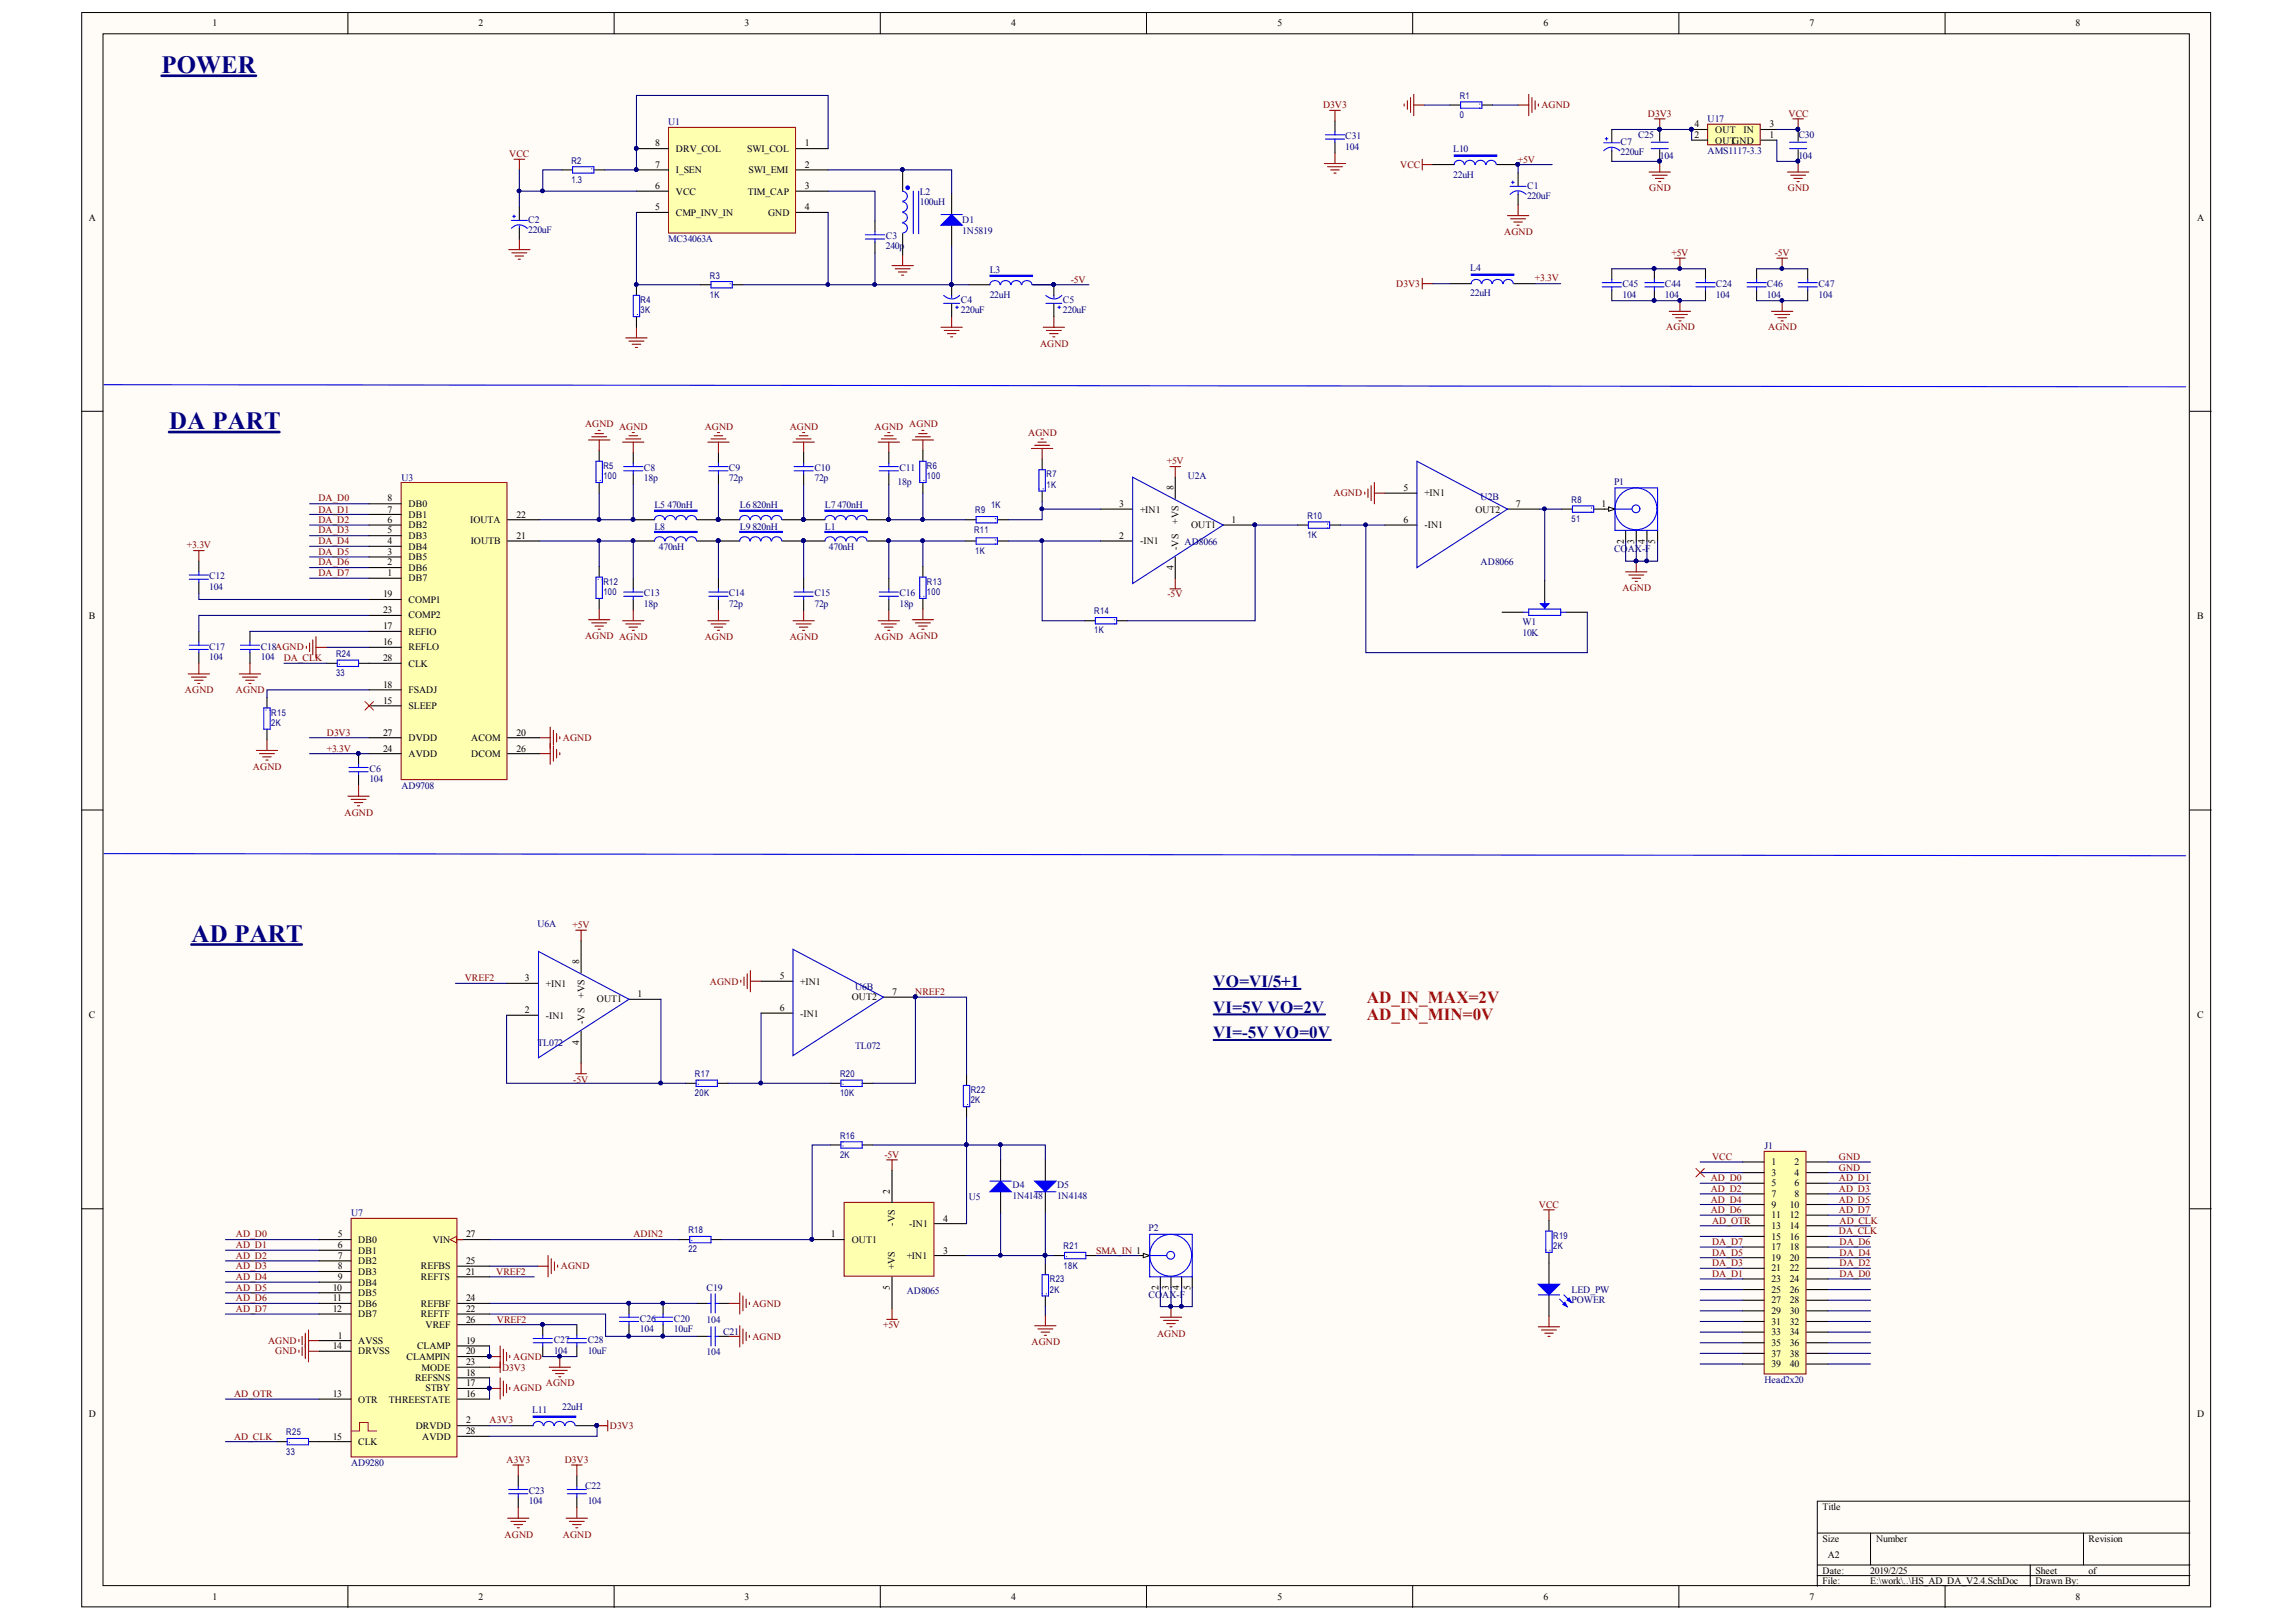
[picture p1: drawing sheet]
<svg xmlns="http://www.w3.org/2000/svg" width="297mm" height="210mm" viewBox="0 0 297 210" stroke-linecap="round" stroke-linejoin="round" font-family="sans-serif">
<defs><g id="words">
<g font-size="3.2" fill="#000080">
<text x="20.9" y="9.5">POWER</text>
<text x="21.9" y="55.5">DA PART</text>
<text x="24.8" y="121.8">AD PART</text>
</g>
<g font-size="2.2" fill="#000080">
<text x="157" y="127.8">VO=VI/5+1</text>
<text x="157" y="131.1">VI=5V VO=2V</text>
<text x="157" y="134.4">VI=-5V VO=0V</text>
</g>
<g font-size="2.2" fill="#f00">
<text x="176.8" y="132">AD_IN_MIN=0V</text>
<text x="176.8" y="129.8">AD_IN_MAX=2V</text>
</g>
<g font-size="1.3">
<text x="27.5" y="3.4">1</text>
<text x="61.9" y="3.4">2</text>
<text x="96.3" y="3.4">3</text>
<text x="130.8" y="3.4">4</text>
<text x="165.3" y="3.4">5</text>
<text x="199.7" y="3.4">6</text>
<text x="234.1" y="3.4">7</text>
<text x="268.5" y="3.4">8</text>
<text x="219.2" y="17.8">2</text>
<text x="219.2" y="16.5">4</text>
<text x="221.9" y="17.2">OUT</text>
<text x="225.6" y="17.2">IN</text>
<text x="228.9" y="17.8">1</text>
<text x="228.9" y="16.5">3</text>
<text x="84.7" y="21.7">7</text>
<text x="84.7" y="18.9">8</text>
<text x="87.4" y="22.4">I_SEN</text>
<text x="87.4" y="19.7">DRV_COL</text>
<text x="96.7" y="19.7">SWI_COL</text>
<text x="96.8" y="22.4">SWI_EMI</text>
<text x="104.1" y="18.9">1</text>
<text x="104.1" y="21.7">2</text>
<text x="221.9" y="18.6">OUTGND</text>
<text x="11.5" y="28.6">A</text>
<text x="84.7" y="27.2">5</text>
<text x="84.7" y="24.5">6</text>
<text x="87.4" y="27.9">CMP_INV_IN</text>
<text x="87.4" y="25.2">VCC</text>
<text x="96.8" y="25.2">TIM_CAP</text>
<text x="99.4" y="27.9">GND</text>
<text x="104.1" y="24.5">3</text>
<text x="104.1" y="27.2">4</text>
<text x="284.2" y="28.6">A</text>
<text x="50.2" y="64.9">8</text>
<text x="52.9" y="65.6">DB0</text>
<text x="144.8" y="65.6">3</text>
<text x="151.8" y="63.4" transform="rotate(-90 151.8 63.4)">8</text>
<text x="181.6" y="63.5">5</text>
<text x="184.3" y="64.2">+IN1</text>
<text x="196.1" y="65.6">7</text>
<text x="207.2" y="65.6">1</text>
<text x="50.2" y="66.3">7</text>
<text x="50.2" y="67.7">6</text>
<text x="50.2" y="69">5</text>
<text x="50.2" y="70.4">4</text>
<text x="50.2" y="71.8">3</text>
<text x="52.9" y="67">DB1</text>
<text x="52.9" y="68.4">DB2</text>
<text x="52.9" y="69.7">DB3</text>
<text x="52.9" y="71.1">DB4</text>
<text x="60.8" y="67.7">IOUTA</text>
<text x="60.9" y="70.4">IOUTB</text>
<text x="66.8" y="67">22</text>
<text x="66.8" y="69.7">21</text>
<text x="144.8" y="69.7">2</text>
<text x="147.5" y="66.3">+IN1</text>
<text x="147.5" y="70.4">-IN1</text>
<text x="152.5" y="71.1" transform="rotate(-90 152.5 71.1)">-VS</text>
<text x="152.5" y="67.8" transform="rotate(-90 152.5 67.8)">+VS</text>
<text x="154.1" y="68.4">OUT1</text>
<text x="159.3" y="67.7">1</text>
<text x="181.6" y="67.7">6</text>
<text x="184.3" y="68.4">-IN1</text>
<text x="190.9" y="66.3">OUT2</text>
<text x="210.1" y="70.4" transform="rotate(-90 210.1 70.4)">2</text>
<text x="211.4" y="70.4" transform="rotate(-90 211.4 70.4)">3</text>
<text x="212.8" y="70.4" transform="rotate(-90 212.8 70.4)">4</text>
<text x="214.1" y="70.4" transform="rotate(-90 214.1 70.4)">5</text>
<text x="49.6" y="77.3">19</text>
<text x="50.2" y="73.2">2</text>
<text x="50.2" y="74.5">1</text>
<text x="52.9" y="72.5">DB5</text>
<text x="52.9" y="73.9">DB6</text>
<text x="52.9" y="75.2">DB7</text>
<text x="52.9" y="78">COMP1</text>
<text x="151.8" y="73.8" transform="rotate(-90 151.8 73.8)">4</text>
<text x="11.5" y="80.1">B</text>
<text x="49.6" y="79.3">23</text>
<text x="49.6" y="81.5">17</text>
<text x="49.6" y="83.5">16</text>
<text x="52.9" y="80">COMP2</text>
<text x="52.9" y="82.1">REFIO</text>
<text x="284.2" y="80.1">B</text>
<text x="49.6" y="85.6">28</text>
<text x="49.6" y="89">18</text>
<text x="52.9" y="84.2">REFLO</text>
<text x="52.9" y="86.3">CLK</text>
<text x="52.9" y="89.7">FSADJ</text>
<text x="49.6" y="91.1">15</text>
<text x="49.6" y="95.2">27</text>
<text x="52.9" y="91.8">SLEEP</text>
<text x="52.9" y="95.9">DVDD</text>
<text x="61" y="95.9">ACOM</text>
<text x="66.8" y="95.2">20</text>
<text x="49.6" y="97.3">24</text>
<text x="52.9" y="97.9">AVDD</text>
<text x="61" y="97.9">DCOM</text>
<text x="66.8" y="97.3">26</text>
<text x="74.9" y="124.8" transform="rotate(-90 74.9 124.8)">8</text>
<text x="11.5" y="131.7">C</text>
<text x="67.9" y="127">3</text>
<text x="67.9" y="131.1">2</text>
<text x="70.6" y="127.7">+IN1</text>
<text x="70.6" y="131.8">-IN1</text>
<text x="75.6" y="129.1" transform="rotate(-90 75.6 129.1)">+VS</text>
<text x="77.2" y="129.7">OUT1</text>
<text x="82.5" y="129">1</text>
<text x="100.9" y="126.7">5</text>
<text x="100.9" y="130.8">6</text>
<text x="103.5" y="127.4">+IN1</text>
<text x="103.5" y="131.6">-IN1</text>
<text x="110.2" y="129.4">OUT2</text>
<text x="115.4" y="128.8">7</text>
<text x="284.2" y="131.7">C</text>
<text x="74.9" y="135.2" transform="rotate(-90 74.9 135.2)">4</text>
<text x="75.6" y="132.5" transform="rotate(-90 75.6 132.5)">-VS</text>
<text x="115.1" y="154.5" transform="rotate(-90 115.1 154.5)">2</text>
<text x="229.2" y="150.8">1</text>
<text x="229.2" y="152.2">3</text>
<text x="229.2" y="153.5">5</text>
<text x="229.2" y="154.9">7</text>
<text x="232.1" y="150.8">2</text>
<text x="232.1" y="152.2">4</text>
<text x="232.1" y="153.5">6</text>
<text x="232.1" y="154.9">8</text>
<text x="43.7" y="160.1">5</text>
<text x="43.7" y="161.6">6</text>
<text x="46.3" y="160.8">DB0</text>
<text x="56" y="160.8">VIN</text>
<text x="60.3" y="160.1">27</text>
<text x="107.5" y="160.1">1</text>
<text x="110.2" y="160.8">OUT1</text>
<text x="115.8" y="158.6" transform="rotate(-90 115.8 158.6)">-VS</text>
<text x="117.6" y="158.8">-IN1</text>
<text x="122" y="158.1">4</text>
<text x="229.2" y="156.3">9</text>
<text x="229.2" y="157.7">11</text>
<text x="229.2" y="159">13</text>
<text x="229.2" y="160.5">15</text>
<text x="229.2" y="161.8">17</text>
<text x="231.6" y="156.3">10</text>
<text x="231.6" y="157.7">12</text>
<text x="231.6" y="159">14</text>
<text x="231.6" y="160.5">16</text>
<text x="231.6" y="161.8">18</text>
<text x="43" y="167">10</text>
<text x="43.7" y="162.9">7</text>
<text x="43.7" y="164.3">8</text>
<text x="43.7" y="165.6">9</text>
<text x="46.3" y="162.2">DB1</text>
<text x="46.3" y="163.6">DB2</text>
<text x="46.3" y="164.9">DB3</text>
<text x="46.3" y="166.4">DB4</text>
<text x="46.3" y="167.7">DB5</text>
<text x="54.5" y="164.3">REFBS</text>
<text x="54.5" y="165.6">REFTS</text>
<text x="60.3" y="163.6">25</text>
<text x="60.3" y="164.9">21</text>
<text x="115.1" y="167" transform="rotate(-90 115.1 167)">5</text>
<text x="115.8" y="164.3" transform="rotate(-90 115.8 164.3)">+VS</text>
<text x="117.3" y="162.9">+IN1</text>
<text x="122" y="162.2">3</text>
<text x="149.9" y="167" transform="rotate(-90 149.9 167)">2</text>
<text x="151.2" y="167" transform="rotate(-90 151.2 167)">3</text>
<text x="152.6" y="167" transform="rotate(-90 152.6 167)">4</text>
<text x="154" y="167" transform="rotate(-90 154 167)">5</text>
<text x="229.2" y="163.2">19</text>
<text x="229.2" y="164.5">21</text>
<text x="229.2" y="166">23</text>
<text x="229.2" y="167.3">25</text>
<text x="231.6" y="163.2">20</text>
<text x="231.6" y="164.5">22</text>
<text x="231.6" y="166">24</text>
<text x="231.6" y="167.3">26</text>
<text x="43" y="168.4">11</text>
<text x="43" y="169.8">12</text>
<text x="43.7" y="173.2">1</text>
<text x="46.3" y="169.1">DB6</text>
<text x="46.3" y="170.4">DB7</text>
<text x="46.3" y="173.9">AVSS</text>
<text x="54.5" y="169.1">REFBF</text>
<text x="54.5" y="170.4">REFTF</text>
<text x="55.1" y="171.9">VREF</text>
<text x="60.3" y="168.4">24</text>
<text x="60.3" y="169.8">22</text>
<text x="60.3" y="171.2">26</text>
<text x="60.3" y="173.9">19</text>
<text x="229.2" y="168.7">27</text>
<text x="229.2" y="170.1">29</text>
<text x="229.2" y="171.4">31</text>
<text x="229.2" y="172.8">33</text>
<text x="231.6" y="168.7">28</text>
<text x="231.6" y="170.1">30</text>
<text x="231.6" y="171.4">32</text>
<text x="231.6" y="172.8">34</text>
<text x="43" y="174.6">14</text>
<text x="46.3" y="175.2">DRVSS</text>
<text x="52.6" y="176">CLAMPIN</text>
<text x="53.7" y="178.7">REFSNS</text>
<text x="54" y="174.6">CLAMP</text>
<text x="54.5" y="177.4">MODE</text>
<text x="60.3" y="176.7">23</text>
<text x="60.3" y="175.2">20</text>
<text x="60.3" y="178">18</text>
<text x="60.3" y="179.4">17</text>
<text x="229.2" y="174.1">35</text>
<text x="229.2" y="175.6">37</text>
<text x="229.2" y="176.9">39</text>
<text x="231.6" y="174.1">36</text>
<text x="231.6" y="175.6">38</text>
<text x="231.6" y="176.9">40</text>
<text x="11.5" y="183.4">D</text>
<text x="43" y="180.8">13</text>
<text x="46.3" y="181.5">OTR</text>
<text x="50.3" y="181.5">THREESTATE</text>
<text x="53.8" y="184.9">DRVDD</text>
<text x="55.1" y="180.1">STBY</text>
<text x="60.3" y="184.2">2</text>
<text x="60.3" y="185.6">28</text>
<text x="60.3" y="180.8">16</text>
<text x="284.2" y="183.4">D</text>
<text x="43" y="186.3">15</text>
<text x="46.3" y="187">CLK</text>
<text x="54.6" y="186.3">AVDD</text>
<text x="235.8" y="195.4">Title</text>
<text x="235.8" y="199.5">Size</text>
<text x="235.8" y="203.6">Date:</text>
<text x="236.5" y="201.6">A2</text>
<text x="242" y="203.6">2019/2/25</text>
<text x="242.7" y="199.5">Number</text>
<text x="263.4" y="203.6">Sheet</text>
<text x="270.2" y="203.6">of</text>
<text x="270.2" y="199.5">Revision</text>
<text x="27.5" y="207.1">1</text>
<text x="61.9" y="207.1">2</text>
<text x="96.3" y="207.1">3</text>
<text x="130.8" y="207.1">4</text>
<text x="165.3" y="207.1">5</text>
<text x="199.7" y="207.1">6</text>
<text x="234.1" y="207.1">7</text>
<text x="235.8" y="205">File:</text>
<text x="242" y="205">E:\work\..\HS_AD_DA_V2.4.SchDoc</text>
<text x="263.4" y="205">Drawn By:</text>
<text x="268.5" y="207.1">8</text>
</g>
<g font-size="1.3" fill="#000080">
<text x="86.4" y="16.2">U1</text>
<text x="211.9" y="17.8">C25</text>
<text x="220.9" y="15.8">U17</text>
<text x="232.7" y="17.8">C30</text>
<text x="174" y="18">C31</text>
<text x="174" y="19.4">104</text>
<text x="188" y="19.7">L10</text>
<text x="188" y="23">22uH</text>
<text x="209.7" y="18.8">C7</text>
<text x="209.7" y="20.1">220uF</text>
<text x="214.7" y="20.6">104</text>
<text x="220.9" y="19.9">AMS1117-3.3</text>
<text x="232.7" y="20.6">104</text>
<text x="68.3" y="28.8">C2</text>
<text x="119" y="26.5">100uH</text>
<text x="119" y="25.2">L2</text>
<text x="124.5" y="28.9">D1</text>
<text x="197.6" y="24.4">C1</text>
<text x="197.6" y="25.8">220uF</text>
<text x="68.3" y="30.2">220uF</text>
<text x="86.4" y="31.4">MC34063A</text>
<text x="114.6" y="30.9">C3</text>
<text x="114.6" y="32.3">240p</text>
<text x="124.5" y="30.3">1N5819</text>
<text x="128" y="35.3">L3</text>
<text x="190.2" y="35.1">L4</text>
<text x="124.3" y="39.2">C4</text>
<text x="124.3" y="40.6">220uF</text>
<text x="128" y="38.5">22uH</text>
<text x="137.5" y="39.2">C5</text>
<text x="137.5" y="40.6">220uF</text>
<text x="190.2" y="38.4">22uH</text>
<text x="209.9" y="37.1">C45</text>
<text x="209.9" y="38.5">104</text>
<text x="215.4" y="37.1">C44</text>
<text x="215.4" y="38.5">104</text>
<text x="222" y="37.1">C24</text>
<text x="222" y="38.5">104</text>
<text x="228.6" y="37.1">C46</text>
<text x="228.6" y="38.5">104</text>
<text x="235.3" y="37.1">C47</text>
<text x="235.3" y="38.5">104</text>
<text x="51.9" y="62.2">U3</text>
<text x="83.3" y="60.9">C8</text>
<text x="83.3" y="62.3">18p</text>
<text x="84.7" y="65.7">L5</text>
<text x="86.3" y="65.7">470nH</text>
<text x="94.3" y="60.9">C9</text>
<text x="94.3" y="62.3">72p</text>
<text x="95.7" y="65.7">L6820nH</text>
<text x="105.4" y="60.9">C10</text>
<text x="105.4" y="62.3">72p</text>
<text x="106.7" y="65.7">L7470nH</text>
<text x="116.1" y="62.7">18p</text>
<text x="116.4" y="60.9">C11</text>
<text x="153.7" y="61.9">U2A</text>
<text x="191.6" y="64.6">U2B</text>
<text x="208.8" y="62.7">P1</text>
<text x="84.7" y="68.5">L8</text>
<text x="85.2" y="71.2">470nH</text>
<text x="95.7" y="68.5">L9820nH</text>
<text x="106.7" y="68.5">L1</text>
<text x="107.2" y="71.2">470nH</text>
<text x="153.2" y="70.6">AD8066</text>
<text x="208.8" y="71.4">CO</text>
<text x="210.6" y="71.4">AX-F</text>
<text x="27.1" y="75">C12</text>
<text x="27.1" y="76.4">104</text>
<text x="83.3" y="77.1">C13</text>
<text x="94.3" y="77.1">C14</text>
<text x="105.4" y="77.1">C15</text>
<text x="116.4" y="77.1">C16</text>
<text x="191.6" y="73.2">AD8066</text>
<text x="83.3" y="78.6">18p</text>
<text x="94.3" y="78.6">72p</text>
<text x="105.4" y="78.6">72p</text>
<text x="116.4" y="78.6">18p</text>
<text x="197" y="80.9">W1</text>
<text x="197" y="82.3">10K</text>
<text x="27.1" y="84.1">C17</text>
<text x="27.1" y="85.4">104</text>
<text x="33.7" y="84.1">C18AGND</text>
<text x="33.7" y="85.4">104</text>
<text x="47.8" y="99.9">C6</text>
<text x="47.8" y="101.2">104</text>
<text x="51.9" y="102.1">AD9708</text>
<text x="69.5" y="120">U6A</text>
<text x="110.6" y="128.1">U6B</text>
<text x="69.5" y="135.4">TL072</text>
<text x="110.6" y="135.8">TL072</text>
<text x="228.3" y="148.7">J1</text>
<text x="125.3" y="155.3">U5</text>
<text x="131" y="153.8">D4</text>
<text x="131" y="155.2">1N4148</text>
<text x="136.8" y="153.8">D5</text>
<text x="136.8" y="155.2">1N4148</text>
<text x="45.4" y="157.4">U7</text>
<text x="148.6" y="159.4">P2</text>
<text x="91.4" y="167">C19</text>
<text x="117.3" y="167.5">AD8065</text>
<text x="148.6" y="168">CO</text>
<text x="150.4" y="168">AX-F</text>
<text x="203.3" y="167.3">LED_PW</text>
<text x="71.6" y="173.8">C27</text>
<text x="76" y="173.8">C28</text>
<text x="82.8" y="171">C26</text>
<text x="82.8" y="172.4">104</text>
<text x="87.2" y="171">C20</text>
<text x="87.2" y="172.4">10uF</text>
<text x="91.4" y="171.2">104</text>
<text x="93.5" y="172.7">C21</text>
<text x="203.3" y="168.7">POWER</text>
<text x="71.6" y="175.2">104</text>
<text x="76" y="175.2">10uF</text>
<text x="91.4" y="175.4">104</text>
<text x="228.3" y="179">Head2x20</text>
<text x="68.8" y="182.8">L11</text>
<text x="72.7" y="182.4">22uH</text>
<text x="45.4" y="189.7">AD9280</text>
<text x="68.4" y="193.3">C23</text>
<text x="68.4" y="194.7">104</text>
<text x="75.7" y="192.7">C22</text>
<text x="76" y="194.7">104</text>
</g>
<g font-size="1.3" fill="#800000">
<text x="171.2" y="14">D3V3</text>
<text x="199.4" y="14">AGND</text>
<text x="213.2" y="15.1">D3V3</text>
<text x="231.4" y="15.1">VCC</text>
<text x="65.9" y="20.4">VCC</text>
<text x="181.2" y="21.7">VCC</text>
<text x="196.4" y="21">+5V</text>
<text x="213.4" y="24.8">GND</text>
<text x="231.3" y="24.8">GND</text>
<text x="194.6" y="30.4">AGND</text>
<text x="216.2" y="33.1">+5V</text>
<text x="229.6" y="33.1">-5V</text>
<text x="138.5" y="36.6">-5V</text>
<text x="180.6" y="37.1">D3V3</text>
<text x="198.6" y="36.4">+3.3V</text>
<text x="134.6" y="44.9">AGND</text>
<text x="215.6" y="42.8">AGND</text>
<text x="228.8" y="42.8">AGND</text>
<text x="75.7" y="55.3">AGND</text>
<text x="80.1" y="55.6">AGND</text>
<text x="91.2" y="55.6">AGND</text>
<text x="102.2" y="55.6">AGND</text>
<text x="113.2" y="55.6">AGND</text>
<text x="117.6" y="55.3">AGND</text>
<text x="133" y="56.4">AGND</text>
<text x="41.2" y="64.9">DA_D0</text>
<text x="151" y="60.1">+5V</text>
<text x="172.5" y="64.2">AGND</text>
<text x="24.2" y="71">+3.3V</text>
<text x="41.2" y="66.3">DA_D1</text>
<text x="41.2" y="67.7">DA_D2</text>
<text x="41.2" y="69">DA_D3</text>
<text x="41.2" y="70.4">DA_D4</text>
<text x="41.2" y="71.8">DA_D5</text>
<text x="41.2" y="73.2">DA_D6</text>
<text x="41.2" y="74.5">DA_D7</text>
<text x="151" y="77.3">-5V</text>
<text x="209.9" y="76.5">AGND</text>
<text x="75.7" y="82.6">AGND AGND</text>
<text x="91.2" y="82.8">AGND</text>
<text x="102.2" y="82.8">AGND</text>
<text x="113.2" y="82.8">AGND AGND</text>
<text x="23.9" y="89.7">AGND</text>
<text x="30.5" y="89.7">AGND</text>
<text x="36.7" y="85.6">DA_CLK</text>
<text x="42.3" y="95.2">D3V3</text>
<text x="72.8" y="95.9">AGND</text>
<text x="32.7" y="99.6">AGND</text>
<text x="42.3" y="97.3">+3.3V</text>
<text x="44.6" y="105.5">AGND</text>
<text x="74.1" y="120.1">+5V</text>
<text x="60.1" y="127">VREF2</text>
<text x="91.8" y="127.4">AGND</text>
<text x="118.4" y="128.8">NREF2</text>
<text x="74.2" y="140.1">-5V</text>
<text x="114.4" y="149.8">-5V</text>
<text x="221.3" y="152.9">AD_D0</text>
<text x="221.3" y="154.2">AD_D2</text>
<text x="221.3" y="155.6">AD_D4</text>
<text x="221.5" y="150.1">VCC</text>
<text x="237.9" y="151.5">GND</text>
<text x="237.9" y="150.1">GND</text>
<text x="237.9" y="152.9">AD_D1</text>
<text x="237.9" y="154.2">AD_D3</text>
<text x="237.9" y="155.6">AD_D5</text>
<text x="30.5" y="160.1">AD_D0</text>
<text x="30.5" y="161.6">AD_D1</text>
<text x="82" y="160.1">ADIN2</text>
<text x="199.1" y="156.3">VCC</text>
<text x="221.3" y="157">AD_D6</text>
<text x="221.5" y="158.3">AD_OTR</text>
<text x="221.5" y="161.1">DA_D7</text>
<text x="237.9" y="157">AD_D7</text>
<text x="237.9" y="159.7">DA_CLK</text>
<text x="238" y="158.3">AD_CLK</text>
<text x="238" y="161.1">DA_D6</text>
<text x="30.5" y="162.9">AD_D2</text>
<text x="30.5" y="164.3">AD_D3</text>
<text x="30.5" y="165.6">AD_D4</text>
<text x="30.5" y="167">AD_D5</text>
<text x="64.2" y="164.9">VREF2</text>
<text x="72.6" y="164.3">AGND</text>
<text x="141.8" y="162.2">SMA_IN 1</text>
<text x="221.5" y="165.3">DA_D1</text>
<text x="221.5" y="163.8">DA_D3</text>
<text x="221.5" y="162.5">DA_D5</text>
<text x="238" y="165.3">DA_D0</text>
<text x="238" y="163.8">DA_D2</text>
<text x="238" y="162.5">DA_D4</text>
<text x="30.5" y="168.4">AD_D6</text>
<text x="30.5" y="169.8">AD_D7</text>
<text x="34.7" y="173.9">AGND</text>
<text x="64.3" y="171.2">VREF2</text>
<text x="97.3" y="169.1">AGND</text>
<text x="97.3" y="173.4">AGND</text>
<text x="114.3" y="171.9">+5V</text>
<text x="149.7" y="173">AGND</text>
<text x="35.6" y="175.2">GND</text>
<text x="65" y="177.4">D3V3</text>
<text x="66.4" y="176">AGND</text>
<text x="70.6" y="179.4">AGND</text>
<text x="133.5" y="174.1">AGND</text>
<text x="30.3" y="180.8">AD_OTR</text>
<text x="63.3" y="184.2">A3V3</text>
<text x="66.4" y="180.1">AGND</text>
<text x="78.9" y="184.9">D3V3</text>
<text x="30.3" y="186.3">AD_CLK</text>
<text x="65.5" y="189.4">A3V3</text>
<text x="73.1" y="189.4">D3V3</text>
<text x="65.3" y="199">AGND</text>
<text x="72.8" y="199">AGND</text>
</g>
<g font-size="1.2" fill="#000080">
<text x="188.8" y="12.8">R1</text>
<text x="188.8" y="15.3">0</text>
<text x="73.9" y="21.2">R2</text>
<text x="73.9" y="23.7">1.3</text>
<text x="82.9" y="39.2">R4</text>
<text x="82.9" y="40.6">3K</text>
<text x="91.8" y="36.1">R3</text>
<text x="91.8" y="38.5">1K</text>
<text x="78.1" y="60.7">R5</text>
<text x="78.1" y="62">100</text>
<text x="119.9" y="60.7">R6</text>
<text x="119.9" y="62">100</text>
<text x="128.2" y="65.7">1K</text>
<text x="135.4" y="61.8">R7</text>
<text x="135.4" y="63.1">1K</text>
<text x="203.3" y="65.1">R8</text>
<text x="126" y="69">R11</text>
<text x="126.2" y="66.4">R9</text>
<text x="126.2" y="71.7">1K</text>
<text x="169.1" y="67.2">R10</text>
<text x="169.1" y="69.6">1K</text>
<text x="203.3" y="67.5">51</text>
<text x="78.1" y="75.7">R12</text>
<text x="78.1" y="77.1">100</text>
<text x="119.9" y="75.7">R13</text>
<text x="119.9" y="77.1">100</text>
<text x="141.6" y="79.5">R14</text>
<text x="141.6" y="82">1K</text>
<text x="43.5" y="85">R24</text>
<text x="43.5" y="87.5">33</text>
<text x="35.1" y="92.6">R15</text>
<text x="35.1" y="94">2K</text>
<text x="89.9" y="139.4">R17</text>
<text x="89.9" y="141.9">20K</text>
<text x="108.7" y="139.4">R20</text>
<text x="108.7" y="141.9">10K</text>
<text x="125.6" y="141.4">R22</text>
<text x="125.6" y="142.8">2K</text>
<text x="108.7" y="147.4">R16</text>
<text x="108.7" y="149.8">2K</text>
<text x="89.1" y="159.6">R18</text>
<text x="137.6" y="161.6">R21</text>
<text x="200.9" y="160.3">R19</text>
<text x="200.9" y="161.6">2K</text>
<text x="89.1" y="162.1">22</text>
<text x="135.8" y="166">R23</text>
<text x="135.8" y="167.3">2K</text>
<text x="137.6" y="164.2">18K</text>
<text x="37" y="185.7">R25</text>
<text x="37" y="188.3">33</text>
</g>
</g></defs>
<g fill="#fffcf8" stroke="#000" stroke-width=".13">
<path d="M10.6 1.6h275.4v206.3h-275.4z"/>
<path d="M13.3 4.4h269.9v200.8h-269.9z"/>
</g>
<g fill="none" stroke="#000" stroke-width=".13">
<path d="M45 1.6v2.8M79.4 1.6v2.8M113.9 1.6v2.8M148.3 1.6v2.8M182.8 1.6v2.8M217.2 1.6v2.8M251.6 1.6v2.8M10.6 53.2h2.7M283.3 53.2h2.8M10.6 104.8h2.7M283.3 104.8h2.8M10.6 156.4h2.7"/>
<path d="M283.3 156.4h2.8M235.1 198.4h48.2M242 198.4v4.1M269.5 198.4v4.1M283.3 194.3h-48.2v11M45 205.3v2.7M79.4 205.3v2.7M113.9 205.3v2.7M148.3 205.3v2.7M182.8 205.3v2.7M217.2 205.3v2.7M235.1 202.5h48.2"/>
<path d="M235.1 203.9h48.2M251.6 205.3v2.7M262.7 202.5v2.8"/>
</g>
<g fill="none" stroke="#00f" stroke-width=".14">
<path d="M13.5 110.5l269.3 .2M108.8 147.8h2.7v.8h-2.7z"/>
<circle cx="151.5" cy="162.4" r=".51"/>
<circle cx="151.5" cy="162.4" r="2.71"/>
</g>
<path d="M157 128h11.3M157 131.3h14.4M157 134.6h15.2" fill="none" stroke="#000080" stroke-width=".25"/>
<path d="M107.4 148.2h1.4M111.5 148.2h1.4M147.4 162.5h1.3M154.2 165.2v1.4" fill="none" stroke="#000" stroke-width=".14"/>
<path d="M109.1 147.8v.8" fill="none" stroke="#00f" stroke-width=".13" stroke-dasharray="0 .5"/>
<path d="M114.7 150.1h1.4M115.4 150.1v1.4" fill="none" stroke="#800000" stroke-width=".14"/>
<path d="M24.8 122.2h14.2" fill="none" stroke="#000080" stroke-width=".34"/>
<path d="M147.9 162.2l.8 .3-.8 .3z" fill="#fffcf8"/>
<path d="M147.9 162.2l.8 .3-.8 .3z" fill="none" stroke="#000" stroke-width=".13"/>
<path d="M150.1 165.2v1.4M151.5 165.2v1.4M152.9 165.2v1.4" fill="none" stroke="#000" stroke-width=".14"/>
<path d="M148.7 159.7h5.5v5.5h-5.5zM148.7 162.5h2.2" fill="none" stroke="#00f" stroke-width=".14"/>
<path d="M109.2 155.6h11.6v9.6h-11.6z" fill="#ffffb0" stroke="#800000" stroke-width=".13"/>
<g fill="none" stroke="#000" stroke-width=".14">
<path d="M65.5 127.3h4.2M65.5 131.4h4.2M75.2 121.8v4.1M75.2 133.4v4.2M81.4 129.3h4.1M115.4 151.5v4.1M120.9 158.4h4.1M135.2 150.1v2.7M135.2 154.2v2.8M105.1 160.4h4.1M115.4 165.2v4.2M120.9 162.5h4.1"/>
<path d="M136.3 162.5h1.4M140.5 162.5h1.3"/>
</g>
<g fill="#000080" stroke="#000080" stroke-width=".13">
<circle cx="105" cy="160.4" r=".23"/>
<circle cx="151.5" cy="169" r=".23"/>
<circle cx="152.8" cy="169" r=".23"/>
</g>
<path d="M137.7 162.1h2.8v.8h-2.8z" fill="none" stroke="#00f" stroke-width=".14"/>
<path d="M138 162.1v.8" fill="none" stroke="#00f" stroke-width=".13" stroke-dasharray="0 .5"/>
<path d="M150.1 170.5h2.8M150.5 170.9h2M150.9 171.3h1.1M151.4 171.7h.2M151.5 169.1v1.4" fill="none" stroke="#800000" stroke-width=".14"/>
<path d="M150.1 166.6v2.5h1.4v-2.5M152.9 166.6v2.5M154.2 166.6v2.5h-2.7" fill="none" stroke="#000080" stroke-width=".14"/>
<path d="M69.7 123.1l11.7 6.2-11.7 7.6z" fill="none" stroke="#0000bf" stroke-width=".14"/>
<path d="M133.9 152.8h2.7l-1.4 1.4z" fill="#00f"/>
<path d="M133.9 152.8h2.7l-1.4 1.4zM133.9 154.2h2.7M134.8 165h.9v2.7h-.9z" fill="none" stroke="#00f" stroke-width=".14"/>
<path d="M129.5 150.1v2.7M129.5 154.2v2.8M135.2 163.6v1.4M135.2 167.7v1.4" fill="none" stroke="#000" stroke-width=".14"/>
<path d="M134.8 167.4h.9" fill="none" stroke="#00f" stroke-width=".13" stroke-dasharray="0 .5"/>
<path d="M133.9 171.6h2.7M134.3 172h1.9M134.7 172.4h1.1M135.1 172.8h.3M135.2 170.2v1.4" fill="none" stroke="#800000" stroke-width=".14"/>
<path d="M135.2 169.1v1.1" fill="none" stroke="#000080" stroke-width=".14"/>
<path d="M128.1 154.2l1.4-1.4 1.3 1.4z" fill="#00f"/>
<g fill="none" stroke="#00f" stroke-width=".14">
<path d="M77.1 59.7h.8v2.7h-.8zM81.9 60v.4M92.9 60v.4M24.5 74.4h2.5M24.5 75h2.5M25.7 74v.4M25.7 75v.4M77.1 74.7h.8v2.7h-.8zM80.7 60.4h2.5M80.7 60.9h2.5M80.7 77.2h2.5M80.7 76.6h2.5"/>
<path d="M81.9 60.9v.4M81.9 76.2v.4M81.9 77.2v.4M84.7 66h5.5v.2h-5.5zM84.7 68.8h5.5v.1h-5.5zM84.7 66.1h5.5M84.7 68.8h5.5M86 67.3a.65 .65 0 0 0-.7-.6 .65 .65 0 0 0-.6 .6M86 70a.65 .65 0 0 0-.7-.5 .65 .65 0 0 0-.6 .5M87.4 67.3a.65 .65 0 0 0-.7-.6 .65 .65 0 0 0-.6 .6M87.4 70a.65 .65 0 0 0-.7-.5 .65 .65 0 0 0-.6 .5M88.7 67.3a.65 .65 0 0 0-.6-.6 .65 .65 0 0 0-.7 .6"/>
<path d="M88.7 70a.65 .65 0 0 0-.6-.5 .65 .65 0 0 0-.7 .5M90.1 67.3a.65 .65 0 0 0-.6-.6 .65 .65 0 0 0-.7 .6M90.1 70a.65 .65 0 0 0-.6-.5 .65 .65 0 0 0-.7 .5M91.7 60.4h2.5M91.7 60.9h2.5M91.7 77.2h2.5M91.7 76.6h2.5M92.9 60.9v.4M92.9 76.2v.4M92.9 77.2v.4M126.3 66.8h2.7v.9h-2.7zM126.3 69.6h2.7v.8h-2.7z"/>
<path d="M134.4 60.8h.8v2.7h-.8zM141.7 79.9h2.8v.8h-2.8zM169.3 67.5h2.7v.9h-2.7zM203.4 65.5h2.8v.8h-2.8zM24.5 84h2.5M24.5 83.5h2.5M25.7 83.1v.4M25.7 84v.5M31.1 84h2.5M31.1 83.5h2.5M32.3 83.1v.4M32.3 84v.5"/>
<path d="M34.1 91.6h.9v2.8h-.9zM90.1 139.8h2.7v.8h-2.7zM108.8 139.8h2.7v.8h-2.7zM124.6 140.5h.9v2.7h-.9zM128.1 154.2l1.4-1.4 1.3 1.4zM128.1 152.8h2.7M69 173.8h2.5M69 173.2h2.5M70.2 172.8v.4M70.2 173.8v.4M73.4 173.8h2.5M73.4 173.2h2.5"/>
<path d="M74.6 172.8v.4M74.6 173.8v.4M80.1 171h2.5M80.1 170.5h2.5M81.4 170v.5M81.4 171v.4M84.5 171h2.5M84.5 170.5h2.5M85.8 170v.5M85.8 171v.4M89.2 160h2.8v.8h-2.8zM91.6 172.9h.4"/>
<path d="M91.6 168.7h.4M92 167.4v2.5M92 171.7v2.5M92.5 172.9h.4M92.5 167.4v2.5M92.5 171.7v2.5M92.5 168.7h.4M37.2 186.1h2.7v.9h-2.7zM73.4 193.3h2.5M73.4 192.8h2.5M74.6 192.3v.5M74.6 193.3v.4"/>
</g>
<g fill="none" stroke="#000080" stroke-width=".14">
<path d="M25.7 76.8v.8h22.1M40.1 65.2h7.7M40.1 66.6h7.7M40.1 67.9h7.7M40.1 69.3h7.7M40.1 70.7h7.7M40.1 72.1h7.7M40.1 73.5h7.7M40.1 74.8h7.7M47.8 79.6h-22.1v2.1M69.8 70h12.1v4.8M77.5 63.8v3.5"/>
<path d="M77.5 70v3.3M81.9 62.7v4.6h-12.1M92.9 62.7v4.6M92.9 70v4.8M104 62.7v4.6M104 70v4.8M119.4 73.3v-3.3h-4.4v4.8M119.4 70h5.5M202 65.9h-2.2v9.2M32.3 81.7h15.5M42.3 83.8h5.5M47.8 89.3h-13.3v.9"/>
<path d="M58.9 127.3h6.6M85.5 129.3v10.9h-20v-8.8M98.5 131.1v9.1M125 139.1v-10.1h-6.6v11.2h-5.5M85.5 140.2h3.2M94.2 140.2h13.2M107.4 148.2h-2.3v12.2h-11.7M112.9 148.2h22.3v1.9M125 144.6v13.8M129.5 148.2v1.9M129.5 157v5.5M135.2 157v6.6"/>
<path d="M29.2 160.4h12.1M29.2 161.8h12.1M29.2 163.2h12.1M29.2 164.5h12.1M29.2 165.9h12.1M29.2 167.3h12.1M29.2 168.7h12.1M29.2 170h12.1M63.3 168.7h26.9M63.3 170h15v2.9h11.9M63.3 171.4h11.3M63.3 178.3v2.8"/>
<path d="M63.3 160.4h24.6M63.3 174.2v1.4M63.3 165.2h5.8M63.3 163.9h6.2M70.2 175.6h4.4M81.4 172.8v.1M85.8 172.8v.1M125 162.5h11.3M141.8 162.5h5.6M29.2 186.6h6.6M29.2 181.1h12.1"/>
</g>
<g fill="none" stroke="#000" stroke-width=".14">
<path d="M77.5 58.3v1.4M81.9 58.6v1.4M92.9 58.6v1.4M134.8 59.4v1.4M25.7 72.6v1.4M25.7 75.4v1.4M77.5 62.4v1.4M77.5 73.3v1.4M77.5 77.4v1.4M81.9 67.3h2.8M81.9 61.3v1.4M81.9 74.8v1.4"/>
<path d="M81.9 77.6v1.4M81.9 70h2.8M90.2 67.3h2.7M90.2 70h2.7M92.9 61.3v1.4M92.9 74.8v1.4M92.9 77.6v1.4M124.9 67.3h1.4M124.9 70h1.4M129 67.3h1.4M129 70h1.4M134.8 63.5v1.4"/>
<path d="M167.9 67.9h1.4M172 67.9h1.4M202 65.9h1.4M206.2 65.9h1.4M25.7 81.7v1.4M25.7 84.5v1.3M32.3 81.7v1.4M32.3 84.5v1.3M34.5 90.2v1.4M34.5 94.4v1.3M140.3 80.3h1.4M144.5 80.3h1.3"/>
<path d="M98.5 127h4.1M98.5 131.1h4.1M114.3 129h4.1M125 139.1v1.4M88.7 140.2h1.4M92.8 140.2h1.4M107.4 140.2h1.4M111.5 140.2h1.4M125 143.2v1.4M70.2 171.4v1.4M70.2 174.2v1.4M74.6 171.4v1.4"/>
<path d="M74.6 174.2v1.4M81.4 168.7v1.3M81.4 171.4v1.4M85.8 168.7v1.3M85.8 171.4v1.4M87.9 160.4h1.3M90.2 172.9h1.4M90.2 168.7h1.4M92 160.4h1.4M92.9 172.9h1.4M92.9 168.7h1.4M35.8 186.6h1.4"/>
<path d="M39.9 186.6h1.4M74.6 191v1.3M74.6 193.7v1.4"/>
</g>
<g fill="none" stroke="#00f" stroke-width=".13" stroke-dasharray="0 .5">
<path d="M77.1 62.2h.8M77.9 75h-.8M128.8 67.7v-.9M128.8 70.4v-.8M134.4 63.3h.8M171.7 68.4v-.9M205.9 66.3v-.8M35 91.9h-.9M144.2 80.7v-.8M90.3 139.8v.8M109.1 139.8v.8M124.6 142.9h.9"/>
<path d="M89.5 160v.8M37.4 186.1v.9"/>
</g>
<g fill="#000080" stroke="#000080" stroke-width=".13">
<circle cx="125" cy="148.1" r=".23"/>
<circle cx="129.4" cy="148.1" r=".23"/>
<circle cx="135.2" cy="162.4" r=".23"/>
<circle cx="129.4" cy="162.4" r=".23"/>
<circle cx="98.4" cy="140.2" r=".23"/>
<circle cx="85.5" cy="140.2" r=".23"/>
<circle cx="118.4" cy="129" r=".23"/>
<circle cx="70.2" cy="171.4" r=".23"/>
<circle cx="72.4" cy="175.5" r=".23"/>
<circle cx="81.3" cy="168.6" r=".23"/>
<circle cx="85.7" cy="168.6" r=".23"/>
<circle cx="85.7" cy="172.9" r=".24"/>
<circle cx="81.3" cy="172.9" r=".24"/>
<circle cx="77.2" cy="184.5" r=".23"/>
<circle cx="63.3" cy="179.6" r=".23"/>
<circle cx="63.3" cy="175.5" r=".23"/>
<circle cx="105" cy="160.4" r=".23"/>
<circle cx="81.9" cy="67.2" r=".23"/>
<circle cx="92.9" cy="67.2" r=".24"/>
<circle cx="81.9" cy="70" r=".23"/>
<circle cx="92.9" cy="70" r=".23"/>
<circle cx="77.5" cy="67.2" r=".23"/>
<circle cx="77.5" cy="70" r=".23"/>
<circle cx="103.9" cy="70" r=".23"/>
<circle cx="103.9" cy="67.2" r=".24"/>
<circle cx="114.9" cy="70" r=".23"/>
<circle cx="119.4" cy="70" r=".23"/>
<circle cx="199.8" cy="65.8" r=".23"/>
</g>
<g fill="none" stroke="#800000" stroke-width=".14">
<path d="M25 71.2h1.4M25.7 71.2v1.4M33.2 97.1h2.7M33.6 97.5h1.9M34 97.9h1.1M34.4 98.4h.3M34.5 95.7v1.4M74.5 120.4h1.4M74.5 139h1.4M75.2 120.4v1.4M75.2 137.6v1.4M95.8 126.8v.3"/>
<path d="M96.3 126.4v1.1M96.7 126v1.9M97.1 125.6v2.8M97.1 127h1.4M63.3 176.9h1.4M63.3 179.7h1.4M63.3 175.6h1.4M64.7 174.2v3.4M64.7 178.3v2.8M65.1 174.6v1.9M65.1 178.7v1.9M65.5 175v1.1"/>
<path d="M65.5 179.1v1.1M65.9 175.4v.3M65.9 179.5v.3M69.5 163.9h1.4M70.9 162.5v2.7M71 176.9h2.8M71.3 162.9v1.9M71.5 177.3h1.9M71.7 163.3v1.1M71.9 177.8h1.1M72.1 163.7v.3M72.3 178.2h.3"/>
<path d="M72.4 175.6v1.3M94.3 168.7h1.4M94.3 172.9h1.4M95.7 167.3v2.7M95.7 171.6v2.7M96.1 167.7v1.9M96.1 172v1.9M96.5 168.1v1.1M96.5 172.4v1.1M96.9 168.5v.3M96.9 172.8v.3M73.9 189.6h1.4"/>
<path d="M74.6 189.6v1.4M77.2 184.5h1.4M78.6 183.8v1.4"/>
</g>
<path d="M102.6 122.9l11.7 6.1-11.7 7.6z" fill="none" stroke="#0000bf" stroke-width=".14"/>
<path d="M21.9 55.9h14.2" fill="none" stroke="#000080" stroke-width=".34"/>
<path d="M86.5 16.5h16.4v13.7h-16.4z" fill="#ffffb0" stroke="#800000" stroke-width=".13"/>
<path d="M82.3 19.2h4.2M103 19.2h4.1M82.3 22h4.2M82.3 24.7h4.2M82.3 27.5h4.2M103 22h4.1M103 24.7h4.1M103 27.5h4.1M123.1 25v2.8M123.1 29.1v2.8" fill="none" stroke="#000" stroke-width=".14"/>
<g fill="#000080" stroke="#000080" stroke-width=".13">
<circle cx="82.3" cy="21.9" r=".23"/>
<circle cx="82.3" cy="19.2" r=".23"/>
<circle cx="67.1" cy="24.7" r=".23"/>
<circle cx="70.2" cy="24.7" r=".23"/>
</g>
<path d="M66.5 20.6h1.4M67.2 20.6v1.4" fill="none" stroke="#800000" stroke-width=".14"/>
<path d="M67.2 22v2.7h15.1M67.2 24.7v2.1M107.1 24.7h6.1v3.9" fill="none" stroke="#000080" stroke-width=".14"/>
<path d="M121.7 29.1l1.4-1.3 1.4 1.3z" fill="#00f"/>
<g fill="none" stroke="#00f" stroke-width=".14">
<path d="M189 13.2h2.7v.8h-2.7zM74.1 21.6h2.7v.8h-2.7zM81.9 38.2h.9v2.8h-.9zM92 36.4h2.7v.9h-2.7zM112 30.9h2.4M112 30.4h2.4M113.2 30v.4M113.2 30.9v.4M116.8 24.8a.64 .64 0 0 1 .6 .6 .64 .64 0 0 1-.6 .6M116.8 27.5a.64 .64 0 0 1 .6 .6 .64 .64 0 0 1-.6 .7M116.8 26.1a.65 .65 0 0 1 .6 .7 .65 .65 0 0 1-.6 .6M116.8 28.9a.65 .65 0 0 1 .6 .6 .65 .65 0 0 1-.6 .7"/>
<path d="M118.2 24.7v5.5M118.8 24.7v5.5M121.7 29.1l1.4-1.3 1.4 1.3zM121.7 27.8h2.8M128.1 35.6h5.5v.1h-5.5zM128.1 35.7h5.5M129.4 36.8a.66 .66 0 0 0-.7-.5 .66 .66 0 0 0-.6 .5M130.7 36.8a.66 .66 0 0 0-.6-.5 .66 .66 0 0 0-.6 .5M132.1 36.8a.66 .66 0 0 0-.6-.5 .66 .66 0 0 0-.7 .5M133.5 36.8a.66 .66 0 0 0-.6-.5 .66 .66 0 0 0-.7 .5M188.1 20.1h5.5v.1h-5.5zM188.1 20.1h5.5"/>
<path d="M189.4 21.3a.65 .65 0 0 0-.6-.6 .65 .65 0 0 0-.7 .6M190.3 35.5h5.5v.1h-5.5zM190.3 35.5h5.5M190.8 21.3a.65 .65 0 0 0-.6-.6 .65 .65 0 0 0-.7 .6M191.6 36.7a.65 .65 0 0 0-.6-.5 .65 .65 0 0 0-.7 .5M192.2 21.3a.65 .65 0 0 0-.7-.6 .65 .65 0 0 0-.6 .6M193 36.7a.65 .65 0 0 0-.6-.5 .65 .65 0 0 0-.7 .5M193.6 21.3a.65 .65 0 0 0-.7-.6 .65 .65 0 0 0-.6 .6M194.4 36.7a.65 .65 0 0 0-.7-.5 .65 .65 0 0 0-.6 .5M195.8 36.7a.65 .65 0 0 0-.7-.5 .65 .65 0 0 0-.6 .5M104 60v.4M115 60v.4"/>
<path d="M119 59.7h.8v2.7h-.8zM95.7 66h5.5v.2h-5.5zM95.7 68.8h5.5v.1h-5.5zM95.7 66.1h5.5M95.7 68.8h5.5M97 67.3a.65 .65 0 0 0-.7-.6 .65 .65 0 0 0-.6 .6M97 70a.65 .65 0 0 0-.7-.5 .65 .65 0 0 0-.6 .5M98.4 67.3a.65 .65 0 0 0-.7-.6 .65 .65 0 0 0-.6 .6M98.4 70a.65 .65 0 0 0-.7-.5 .65 .65 0 0 0-.6 .5M99.8 67.3a.65 .65 0 0 0-.7-.6 .65 .65 0 0 0-.6 .6M99.8 70a.65 .65 0 0 0-.7-.5 .65 .65 0 0 0-.6 .5M101.1 67.3a.65 .65 0 0 0-.6-.6 .65 .65 0 0 0-.6 .6"/>
<path d="M101.1 70a.65 .65 0 0 0-.6-.5 .65 .65 0 0 0-.6 .5M102.7 77.2h2.5M102.7 76.6h2.5M102.7 60.9h2.5M102.7 60.4h2.5M104 60.9v.4M104 76.2v.4M104 77.2v.4M106.7 66h5.5v.2h-5.5zM106.7 68.8h5.5v.1h-5.5zM106.7 66.1h5.5M106.7 68.8h5.5"/>
<path d="M108 67.3a.65 .65 0 0 0-.6-.6 .65 .65 0 0 0-.7 .6M108 70a.65 .65 0 0 0-.6-.5 .65 .65 0 0 0-.7 .5M109.4 67.3a.65 .65 0 0 0-.7-.6 .65 .65 0 0 0-.6 .6M109.4 70a.65 .65 0 0 0-.7-.5 .65 .65 0 0 0-.6 .5M110.8 67.3a.65 .65 0 0 0-.7-.6 .65 .65 0 0 0-.6 .6M110.8 70a.65 .65 0 0 0-.7-.5 .65 .65 0 0 0-.6 .5M112.1 67.3a.65 .65 0 0 0-.6-.6 .65 .65 0 0 0-.6 .6M112.1 70a.65 .65 0 0 0-.6-.5 .65 .65 0 0 0-.6 .5M113.7 77.2h2.5M113.7 76.6h2.5M113.7 60.9h2.5M113.7 60.4h2.5"/>
<path d="M115 60.9v.4M115 76.2v.4M115 77.2v.4M119 74.7h.8v2.7h-.8z"/>
</g>
<g fill="none" stroke="#000080" stroke-width=".14">
<path d="M107.1 19.2v-6.8h-24.8v9.6h-4.1M184.3 13.6h3.3M193.1 13.6h3.3M72.7 22h-2.5v2.7M82.3 27.5v9.3h8.3M107.1 22h16v3M107.1 27.5v9.3h-11M113.2 32.7v4.1h-6.1M123.1 31.9v4.9M185.4 36.7h2.2M200.8 21.3h-4.4v1.1M115 62.7v4.6h9.9"/>
<path d="M119.4 63.8v3.5M130.4 70h12M134.8 70v10.3h5.5M134.8 64.9v2.4h-4.4M167.9 67.9h-5.5v12.4h-16.6M173.4 67.9h5.8M40.1 97.5h7.7M40.1 95.5h7.7"/>
</g>
<g fill="#000080" stroke="#000080" stroke-width=".13">
<circle cx="70.2" cy="24.7" r=".23"/>
<circle cx="116.7" cy="21.9" r=".23"/>
<circle cx="82.3" cy="36.8" r=".23"/>
<circle cx="107.1" cy="36.8" r=".23"/>
<circle cx="113.2" cy="36.8" r=".23"/>
<circle cx="123.1" cy="36.8" r=".23"/>
<circle cx="82.3" cy="19.2" r=".23"/>
<circle cx="82.3" cy="21.9" r=".23"/>
<circle cx="136.3" cy="36.8" r=".23"/>
<circle cx="176.7" cy="67.9" r=".23"/>
<circle cx="162.3" cy="67.9" r=".23"/>
<circle cx="134.8" cy="70" r=".23"/>
<circle cx="134.8" cy="65.8" r=".23"/>
<circle cx="211.7" cy="72.6" r=".23"/>
<circle cx="92.9" cy="67.2" r=".24"/>
<circle cx="103.9" cy="67.2" r=".24"/>
<circle cx="92.9" cy="70" r=".23"/>
<circle cx="103.9" cy="70" r=".23"/>
<circle cx="114.9" cy="67.2" r=".24"/>
<circle cx="114.9" cy="70" r=".23"/>
<circle cx="196.4" cy="21.3" r=".23"/>
<circle cx="46.4" cy="97.5" r=".23"/>
<circle cx="119.4" cy="67.2" r=".24"/>
</g>
<g fill="none" stroke="#000" stroke-width=".14">
<path d="M187.6 13.6h1.4M191.7 13.6h1.4M72.7 22h1.4M76.8 22h1.4M82.3 36.8v1.4M90.6 36.8h1.4M94.7 36.8h1.4M113.2 28.6v1.4M113.2 31.3v1.4M116.8 22v2.7M116.8 30.2v2.8M125.3 36.8h2.8"/>
<path d="M133.6 36.8h2.7M185.4 21.3h2.7M187.6 36.7h2.7M193.6 21.3h2.8M195.8 36.7h2.8M82.3 41v1.4M104 58.6v1.4M115 58.6v1.4M119.4 58.3v1.4M92.9 67.3h2.8M92.9 70h2.8M101.2 67.3h5.5"/>
<path d="M101.2 70h5.5M104 61.3v1.4M104 74.8v1.4M104 77.6v1.4M112.2 67.3h2.8M112.2 70h2.8M115 61.3v1.4M115 74.8v1.4M115 77.6v1.4M119.4 62.4v1.4M119.4 73.3v1.4M119.4 77.4v1.4"/>
</g>
<circle cx="117.4" cy="24.3" r=".23" fill="#00f" stroke="#00f" stroke-width=".13"/>
<g fill="none" stroke="#800000" stroke-width=".14">
<path d="M181.7 13.5v.2M182.1 13v1.1M182.5 12.6v2M182.9 13.6h1.4M182.9 12.2v2.8M196.4 13.6h1.4M197.8 12.2v2.8M198.2 12.6v2M198.6 13v1.1M199 13.5v.2M65.8 32.3h2.8M66.2 32.7h2"/>
<path d="M66.6 33.1h1.1M67 33.5h.3M67.2 30.9v1.4M115.4 34.4h2.8M115.8 34.8h1.9M116.2 35.2h1.1M116.6 35.6h.3M116.8 33v1.4M184 20.6v1.4M184 36v1.4M184 21.3h1.4M184 36.7h1.4"/>
<path d="M195 27.9h2.8M195.4 28.3h2M195.8 28.7h1.2M196.3 29.1h.2M196.4 26.5v1.4M76.1 56.9h2.8M76.6 56.5h1.9M77 56.1h1.1M77.4 55.7h.3M77.5 56.9v1.4M80.5 57.2h2.8M81 43.7h2.7"/>
<path d="M81 56.8h1.9M81.4 44.1h1.9M81.4 56.4h1.1M81.8 44.6h1.1M81.8 56h.3M81.9 57.2v1.4M82.2 45h.3M82.3 42.4v1.3M91.6 57.2h2.7M92 56.8h1.9M92.4 56.4h1.1M92.8 56h.3"/>
<path d="M92.9 57.2v1.4M102.6 57.2h2.7M103 56.8h1.9M103.4 56.4h1.1M103.8 56h.3M104 57.2v1.4M113.6 57.2h2.8M114 56.8h2M114.4 56.4h1.1M114.9 56h.2M115 57.2v1.4M118 56.9h2.8"/>
<path d="M118.4 56.5h2M118.8 56.1h1.1M119.3 55.7h.2M119.4 56.9v1.4M121.7 42.4h2.8M122.2 42.8h1.9M122.6 43.2h1.1M123 43.6h.3M123.1 41v1.4M133.4 58h2.8M133.9 57.6h1.9M134.3 57.2h1.1"/>
<path d="M134.7 56.8h.3M134.8 58v1.4M135 42.4h2.7M135.4 42.8h1.9M135.8 43.2h1.1M136.2 43.6h.3M136.3 41v1.4M77.5 78.8v1.4M81.9 79v1.3M92.9 79v1.3M104 79v1.3M115 79v1.3"/>
<path d="M119.4 78.8v1.4M151.4 60.4h1.3M151.4 76.2h1.3M152 60.4v1.4M152 74.8v1.4M176.6 63.7v.3M177 63.3v1.1M177.4 62.9v1.9M177.8 62.4v2.8M177.8 63.8h1.4M210.3 74h2.8M210.7 74.4h2"/>
<path d="M211.1 74.8h1.1M211.6 75.2h.2M211.7 72.6v1.4M24.3 87.2h2.8M24.8 87.6h1.9M25.2 88h1.1M25.6 88.5h.3M25.7 85.8v1.4M31 87.2h2.7M31.4 87.6h1.9M31.8 88h1.1M32.2 88.5h.3"/>
<path d="M32.3 85.8v1.4M39.6 83.6v.3M40.1 83.2v1.1M40.5 82.8v1.9M40.9 82.4v2.7M40.9 83.8h1.4M69.8 95.5h1.4M69.8 97.5h1.4M71.2 94.1v4.8M71.6 94.5v1.9M71.6 96.6v1.9M72 94.9v1.1"/>
<path d="M72 97v1.1M72.4 95.3v.3M72.4 97.4v.3M76.1 80.2h2.8M76.6 80.6h1.9M77 81h1.1M77.4 81.4h.3M80.5 80.3h2.8M81 80.7h1.9M81.4 81.2h1.1M81.8 81.6h.3M91.6 80.3h2.7"/>
<path d="M92 80.7h1.9M92.4 81.2h1.1M92.8 81.6h.3M102.6 80.3h2.7M103 80.7h1.9M103.4 81.2h1.1M103.8 81.6h.3M113.6 80.3h2.8M114 80.7h2M114.4 81.2h1.1M114.9 81.6h.2M118 80.2h2.8"/>
<path d="M118.4 80.6h2M118.8 81h1.1M119.3 81.4h.2"/>
</g>
<path d="M191.4 14v-.8M76.6 22.4v-.8M94.5 37.3v-.9M81.9 40.7h.9M119 62.2h.8M119 77.2h.8" fill="none" stroke="#00f" stroke-width=".13" stroke-dasharray="0 .5"/>
<path d="M51.9 62.4h13.7v38.5h-13.7z" fill="#ffffb0" stroke="#800000" stroke-width=".13"/>
<g fill="none" stroke="#000" stroke-width=".14">
<path d="M47.8 65.2h4.1M47.8 66.6h4.1M47.8 67.9h4.1M47.8 69.3h4.1M47.8 70.7h4.1M47.8 72.1h4.1M47.8 73.5h4.1M47.8 74.8h4.1M47.8 77.6h4.1M47.8 79.6h4.1M65.7 67.3h4.1M65.7 70h4.1"/>
<path d="M207.6 65.9h1.3M214.4 68.6v1.4M47.8 81.7h4.1M47.8 83.8h4.1M47.8 85.8h4.1M47.8 89.3h4.1M47.8 91.3h4.1M47.8 95.5h4.1M47.8 97.5h4.1M65.7 95.5h4.1M65.7 97.5h4.1"/>
</g>
<path d="M210.3 70v2.6h1.4M211.7 70v2.6h2.7v-2.6M213.1 70v2.6" fill="none" stroke="#000080" stroke-width=".14"/>
<g fill="#000080" stroke="#000080" stroke-width=".13">
<circle cx="211.7" cy="72.6" r=".23"/>
<circle cx="213" cy="72.6" r=".23"/>
</g>
<g fill="none" stroke="#00f" stroke-width=".14">
<circle cx="211.7" cy="65.8" r=".51"/>
<circle cx="211.7" cy="65.8" r="2.71"/>
</g>
<path d="M208.1 65.6l.8 .3-.8 .3z" fill="#fffcf8"/>
<path d="M208.1 65.6l.8 .3-.8 .3z" fill="none" stroke="#000" stroke-width=".13"/>
<g fill="none" stroke="#000" stroke-width=".14">
<path d="M172.7 15.7v1.3M172.7 18.4v1.4M214 34.8v1.4M214 37.5v1.4M220.6 34.8v1.4M220.6 37.5v1.4M227.3 34.8v1.4M227.3 37.5v1.4M233.9 34.8v1.4M233.9 37.5v1.4M210.3 68.6v1.4M211.7 68.6v1.4"/>
<path d="M213.1 68.6v1.4M200.4 163.4v2.8M200.4 167.6v2.7"/>
</g>
<g fill="none" stroke="#00f" stroke-width=".14">
<path d="M171.5 17.4h2.4M171.5 18h2.4M172.7 17v.4M172.7 18v.4M212.8 37.1h2.5M212.8 36.6h2.5M214 36.2v.4M214 37.1v.4M219.4 37.1h2.5M219.4 36.6h2.5M220.6 36.2v.4M220.6 37.1v.4"/>
<path d="M226 37.1h2.5M226 36.6h2.5M227.3 36.2v.4M227.3 37.1v.4M232.6 37.1h2.5M232.6 36.6h2.5M233.9 36.2v.4M233.9 37.1v.4M208.9 63.1h5.5v5.5h-5.5zM208.9 65.9h2.2"/>
</g>
<g fill="none" stroke="#800000" stroke-width=".14">
<path d="M172 14.3h1.4M172.7 14.3v1.4M172.7 19.8v1.4M171.3 21.2h2.8M171.7 21.6h2M172.2 22h1.1M172.6 22.4h.2M216.6 33.4h1.4M217.3 33.4v1.4M217.3 38.9v1.4M229.9 33.4h1.4M230.6 33.4v1.4"/>
<path d="M230.6 38.9v1.4M216 40.3h2.7M216.4 40.7h1.9M216.8 41.1h1.1M217.2 41.5h.3M229.2 40.3h2.7M229.6 40.7h1.9M230 41.1h1.1M230.4 41.5h.3"/>
</g>
<g fill="#000080" stroke="#000080" stroke-width=".13">
<circle cx="214" cy="34.7" r=".23"/>
<circle cx="214" cy="38.9" r=".23"/>
<circle cx="217.3" cy="34.7" r=".23"/>
<circle cx="230.5" cy="34.7" r=".23"/>
<circle cx="217.3" cy="38.9" r=".23"/>
<circle cx="230.5" cy="38.9" r=".23"/>
</g>
<path d="M227.3 34.8h6.6M227.3 38.9h6.6" fill="none" stroke="#000080" stroke-width=".14"/>
<path d="M199 166.2h2.8l-1.4 1.4z" fill="#00f"/>
<path d="M199 166.2h2.8l-1.4 1.4zM201.8 168.1l.9 1M202.3 167.6l1 .9" fill="none" stroke="#00f" stroke-width=".14"/>
<path d="M202.2 168.8l.3-.3 .2 .6z" fill="#00f"/>
<path d="M202.2 168.8l.3-.3 .2 .6z" fill="none" stroke="#00f" stroke-width=".14"/>
<path d="M202.7 168.3l.3-.3 .3 .5z" fill="#00f"/>
<path d="M207.3 37.1h2.5M207.3 36.6h2.5M208.5 36.2v.4M208.5 37.1v.4M200 159.3h.8v2.8h-.8zM199 167.6h2.8M202.7 168.3l.3-.3 .3 .5z" fill="none" stroke="#00f" stroke-width=".14"/>
<g fill="none" stroke="#800000" stroke-width=".14">
<path d="M199.7 156.6h1.4M200.4 156.6v1.3M114.7 170.7h1.4M115.4 169.4v1.3M199 171.7h2.8M199.4 172.1h2M199.8 172.5h1.1M200.3 172.9h.2M200.4 170.3v1.4M73.2 196.5h2.8M73.7 196.9h1.9M74.1 197.3h1.1"/>
<path d="M74.5 197.7h.3M74.6 195.1v1.4"/>
</g>
<path d="M208.5 34.8v1.4M208.5 37.5v1.4M142.4 65.9h4.1M142.4 70h4.1M152 61.8v2.7M152 72.1v2.7M158.2 67.9h4.2M179.2 63.8h4.1M179.2 67.9h4.1M195 65.9h4.2M200.4 157.9v1.4M200.4 162.1v1.3" fill="none" stroke="#000" stroke-width=".14"/>
<path d="M200 161.8h.8" fill="none" stroke="#00f" stroke-width=".13" stroke-dasharray="0 .5"/>
<path d="M183.3 59.7l11.7 6.2-11.7 7.6zM146.5 61.8l11.7 6.1-11.7 7.6z" fill="none" stroke="#0000bf" stroke-width=".14"/>
<g fill="#000080" stroke="#000080" stroke-width=".13">
<circle cx="162.3" cy="67.9" r=".23"/>
<circle cx="134.8" cy="65.8" r=".23"/>
<circle cx="199.8" cy="65.8" r=".23"/>
</g>
<path d="M134.8 65.9h7.6M199.2 65.9h.6" fill="none" stroke="#000080" stroke-width=".14"/>
<path d="M228.2 149h5.4v28.8h-5.4z" fill="#ffffb0" stroke="#800000" stroke-width=".13"/>
<g fill="none" stroke="#000" stroke-width=".14">
<path d="M225.5 150.4h2.7M225.5 151.7h2.7M225.5 153.1h2.7M225.5 154.5h2.7M225.5 155.9h2.7M225.5 157.3h2.7M225.5 158.6h2.7M233.7 150.4h2.8M233.7 151.7h2.8M233.7 153.1h2.8M233.7 154.5h2.8M233.7 155.9h2.8"/>
<path d="M233.7 157.3h2.8M233.7 158.6h2.8M225.5 160h2.7M225.5 161.4h2.7M225.5 162.8h2.7M225.5 164.1h2.7M225.5 165.5h2.7M225.5 166.9h2.7M225.5 168.3h2.7M225.5 169.6h2.7M225.5 171h2.7M225.5 172.4h2.7"/>
<path d="M225.5 173.8h2.7M225.5 175.1h2.7M225.5 176.5h2.7M233.7 160h2.8M233.7 161.4h2.8M233.7 162.8h2.8M233.7 164.1h2.8M233.7 165.5h2.8M233.7 166.9h2.8M233.7 168.3h2.8M233.7 169.6h2.8M233.7 171h2.8"/>
<path d="M233.7 172.4h2.8M233.7 173.8h2.8M233.7 175.1h2.8M233.7 176.5h2.8"/>
</g>
<g fill="none" stroke="#000080" stroke-width=".14">
<path d="M220 150.4h5.5M220 151.7h5.5M220 153.1h5.5M220 154.5h5.5M220 155.9h5.5M220 157.3h5.5M220 158.6h5.5M236.5 150.4h5.5M236.5 151.7h5.5M236.5 153.1h5.5M236.5 154.5h5.5M236.5 155.9h5.5"/>
<path d="M236.5 157.3h5.5M236.5 158.6h5.5M220 160h5.5M220 161.4h5.5M220 162.8h5.5M220 164.1h5.5M220 165.5h5.5M220 166.9h5.5M220 168.3h5.5M220 169.6h5.5M220 171h5.5M220 172.4h5.5"/>
<path d="M220 173.8h5.5M220 175.1h5.5M220 176.5h5.5M236.5 160h5.5M236.5 161.4h5.5M236.5 162.8h5.5M236.5 164.1h5.5M236.5 165.5h5.5M236.5 166.9h5.5M236.5 168.3h5.5M236.5 169.6h5.5M236.5 171h5.5"/>
<path d="M236.5 172.4h5.5M236.5 173.8h5.5M236.5 175.1h5.5M236.5 176.5h5.5"/>
</g>
<path d="M220.9 16.1h6.8v2.6h-6.8z" fill="#ffffb0" stroke="#800000" stroke-width=".13"/>
<g fill="none" stroke="#000" stroke-width=".14">
<path d="M214.7 16.8v1.5M214.7 19.4v1.5M218.9 18.1h2M218.9 16.8h2M227.8 18.1h2.1M227.8 16.8h2.1M232.6 16.8v1.5M232.6 19.4v1.5M194.3 79.2h2.8M199.8 75.1v2.8M202.6 79.2h2.8M42.3 85.8h1.3"/>
<path d="M46.4 85.8h1.4M66.2 184.5h2.8M74.5 184.5h2.7"/>
</g>
<g fill="#000080" stroke="#000080" stroke-width=".13">
<circle cx="218.8" cy="16.7" r=".24"/>
<circle cx="232.6" cy="20.8" r=".23"/>
<circle cx="232.6" cy="16.7" r=".23"/>
<circle cx="214.7" cy="16.7" r=".23"/>
<circle cx="214.7" cy="20.8" r=".23"/>
<circle cx="77.2" cy="184.5" r=".23"/>
</g>
<g fill="none" stroke="#00f" stroke-width=".14">
<path d="M213.6 19.2h2.2M213.6 18.4h2.2M231.5 19.2h2.2M231.5 18.4h2.2M197.1 79.2h.7M197.8 78.8h4.1v.8h-4.1zM199.8 77.9v.9M201.9 79.2h.7M43.6 85.4h2.8v.8h-2.8zM69 183.3h5.5v.1h-5.5zM69 183.3h5.5M70.3 184.5a.65 .65 0 0 0-.7-.6 .65 .65 0 0 0-.6 .6"/>
<path d="M71.6 184.5a.65 .65 0 0 0-.6-.6 .65 .65 0 0 0-.6 .6M73 184.5a.65 .65 0 0 0-.6-.6 .65 .65 0 0 0-.7 .6M74.4 184.5a.65 .65 0 0 0-.6-.6 .65 .65 0 0 0-.7 .6"/>
</g>
<g fill="none" stroke="#800000" stroke-width=".14">
<path d="M214 15.4h1.4M214.7 15.4v1.4M231.9 15.4h1.4M232.6 15.4v1.4M213.3 22.3h2.8M213.8 22.7h1.9M214.2 23.1h1.1M214.6 23.5h.3M214.7 20.9v1.4M231.3 22.3h2.7M231.7 22.7h1.9M232.1 23.1h1.1"/>
<path d="M232.5 23.5h.3M232.6 20.9v1.4"/>
</g>
<path d="M229.9 18.1v2.8h2.7M229.9 16.8h2.7M198.6 36.7h3.3M208.5 20.9h6.2M36.7 85.8h5.6" fill="none" stroke="#000080" stroke-width=".14"/>
<path d="M219.4 151.2l1.1 1.1M220.5 151.2l-1.1 1.1" fill="none" stroke="#f00" stroke-width=".13"/>
<path d="M43.9 85.4v.8" fill="none" stroke="#00f" stroke-width=".13" stroke-dasharray="0 .5"/>
<path d="M199.3 78.1h1.1l-.6 .6z" fill="#00f"/>
<path d="M199.3 78.1h1.1l-.6 .6zM45.1 99.3h2.5M45.1 99.9h2.5M46.4 98.9v.4M46.4 99.9v.4" fill="none" stroke="#00f" stroke-width=".14"/>
<path d="M176.7 67.9v16.6h28.7v-5.3" fill="none" stroke="#000080" stroke-width=".14"/>
<g fill="#000080" stroke="#000080" stroke-width=".13">
<circle cx="176.7" cy="67.9" r=".23"/>
<circle cx="46.4" cy="97.5" r=".23"/>
</g>
<path d="M46.4 97.5v1.4M46.4 100.3v1.4" fill="none" stroke="#000" stroke-width=".14"/>
<g fill="none" stroke="#800000" stroke-width=".14">
<path d="M45 103h2.8M45.4 103.4h2M45.8 103.9h1.1M46.2 104.3h.3M46.4 101.7v1.3M38.7 173.4v.2M38.7 174.7v.3M39.1 172.9v1.1M39.1 174.3v1.1M39.5 172.5v3.3M39.9 172.1v4.1M39.9 173.5h1.4"/>
<path d="M39.9 174.9h1.4"/>
</g>
<path d="M47.2 90.8l1.1 1.1M48.3 90.8l-1.1 1.1" fill="none" stroke="#f00" stroke-width=".13"/>
<path d="M45.4 157.7h13.7v30.8h-13.7z" fill="#ffffb0" stroke="#800000" stroke-width=".13"/>
<g fill="none" stroke="#000" stroke-width=".14">
<path d="M208.5 16.8v1.6M208.5 19.5v1.4M67.2 26.8v1.7M67.2 29.6v1.3M123.1 36.8v1.4M123.1 39.3v1.7M136.3 36.8v1.4M136.3 39.3v1.7M196.4 22.4v1.7M196.4 25.2v1.3M41.3 160.4h4.1M41.3 161.8h4.1"/>
<path d="M41.3 163.2h4.1M41.3 164.5h4.1M41.3 165.9h4.1M41.3 167.3h4.1M41.3 168.7h4.1M41.3 170h4.1M41.3 173.5h4.1M41.3 174.9h4.1M59.2 160.4h4.1M59.2 168.7h4.1M59.2 170h4.1M59.2 163.9h4.1"/>
<path d="M59.2 165.2h4.1M59.2 171.4h4.1M59.2 176.9h4.1M59.2 174.2h4.1M59.2 175.6h4.1M59.2 178.3h4.1M59.2 179.7h4.1M41.3 186.6h4.1M41.3 181.1h4.1M59.2 184.5h4.1M59.2 185.9h4.1M59.2 181.1h4.1"/>
<path d="M67 191v1.3M67 193.7v1.4"/>
</g>
<path d="M59.1 160.4v-.4l-.9 .4 .9 .4v-.4h.8M45.4 185.2h1.1v-1.1h1.1v1.1h1.1" fill="none" stroke="#f00" stroke-width=".13"/>
<g fill="#000080" stroke="#000080" stroke-width=".13">
<circle cx="63.3" cy="175.5" r=".23"/>
<circle cx="63.3" cy="179.6" r=".23"/>
<circle cx="77.2" cy="184.5" r=".23"/>
<circle cx="113.2" cy="36.8" r=".23"/>
<circle cx="123.1" cy="36.8" r=".23"/>
<circle cx="136.3" cy="36.8" r=".23"/>
<circle cx="218.8" cy="16.7" r=".24"/>
<circle cx="214.7" cy="16.7" r=".23"/>
<circle cx="214" cy="38.9" r=".23"/>
<circle cx="217.3" cy="38.9" r=".23"/>
<circle cx="214" cy="34.7" r=".23"/>
<circle cx="217.3" cy="34.7" r=".23"/>
</g>
<g fill="none" stroke="#00f" stroke-width=".14">
<path d="M207.5 19.5a1.41 1.41 0 0 1 2.1 0M207.5 18.5h2.1M207.7 18h.3M207.8 17.8v.3M208.5 19.2v.3M66.2 29.6a1.41 1.41 0 0 1 2 0M66.2 28.5h2M66.3 28h.4M66.5 27.8v.4M67.2 29.2v.4M122.1 38.2l.1 .1a1.38 1.38 0 0 0 1.9-.1M122.1 39.3h2"/>
<path d="M123.1 38.2v.4M123.6 39.8h.4M123.8 39.6v.3M135.3 38.2l.1 .1a1.38 1.38 0 0 0 2-.1M135.3 39.3h2.1M136.3 38.2v.4M136.9 39.8h.3M137 39.6v.3M195.4 25.2a1.41 1.41 0 0 1 2 0M195.4 24.1h2M195.5 23.6h.4M195.7 23.4v.4"/>
<path d="M196.4 24.8v.4M13.5 49.8l269.3 .3M65.8 193.3h2.5M65.8 192.8h2.5M67 192.3v.5M67 193.3v.4"/>
</g>
<path d="M65.7 196.5h2.7M66.1 196.9h1.9M66.4 189.6h1.3M66.5 197.3h1.1M66.9 197.7h.3M67 189.6v1.4M67 195.1v1.4" fill="none" stroke="#800000" stroke-width=".14"/>
<path d="M208.5 16.8h10.4v1.3M113.2 36.8h12.1M133.6 36.8h7.3M208.5 38.9h12.1M208.5 34.8h12.1M63.3 184.5h2.9M77.2 184.5v1.4h-13.9" fill="none" stroke="#000080" stroke-width=".14"/>
<path d="M20.9 9.8h12.2" fill="none" stroke="#000080" stroke-width=".34"/>
<use href="#words"/>
</svg>
